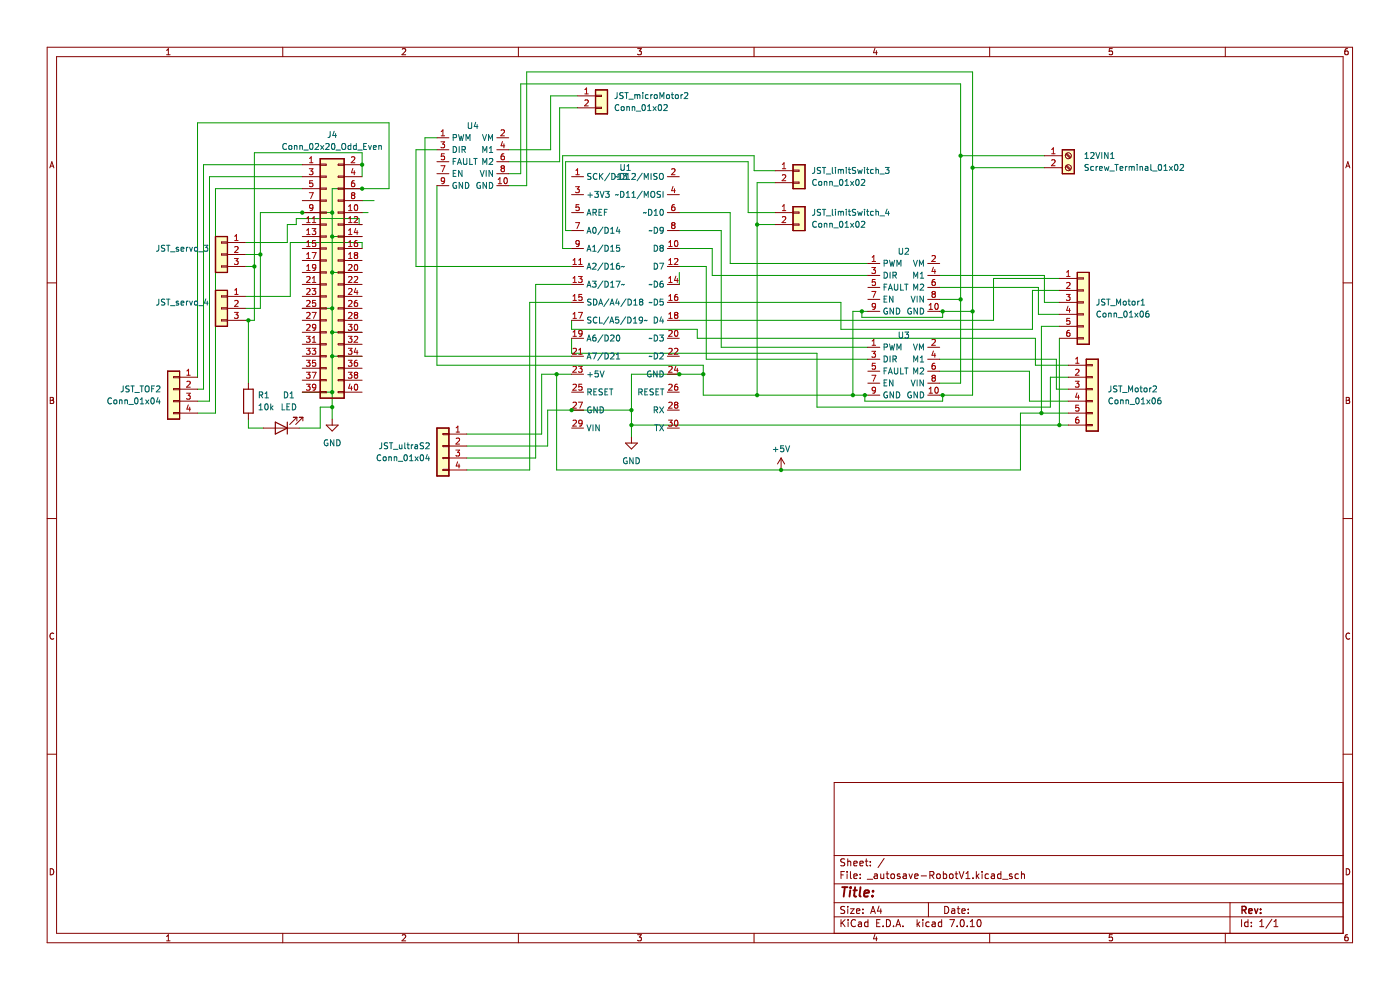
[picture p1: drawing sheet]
<svg xmlns="http://www.w3.org/2000/svg" width="297mm" height="210mm" viewBox="0 0 297 210" stroke-linecap="round" stroke-linejoin="round" font-family="sans-serif">
<g fill="none" stroke="#840000" stroke-width=".21">
<path d="M10 10h276.9v190h-276.9zM12 12h272.9v186h-272.9zM35.3 11.6h.8M35.3 10.7l.4-.4v1.3M60 10v2M85.3 10.4l.5-.1 .3 .4-.8 .9h.8M110 10v2M135.3 10.3h.8l-.5 .5 .4 .1v.6l-.2 .1-.5-.1M160 10v2M185.6 10.3l-.3 .9h.8M185.9 10.7v.9M210 10v2"/>
<path d="M236 10.3h-.6l-.1 .6h.6l.1 .6-.2 .1-.5-.1M259.9 10v2M285.9 10.3l-.4 .1-.2 .2v.8l.2 .2 .5-.1-.1-.6-.4-.1-.2 .3M10.6 35.6l.4-1.3 .4 1.3M10.7 35.2h.6M285.5 35.6l.4-1.3 .5 1.3M285.6 35.2h.6M10 60h2M284.9 60h2M10.7 84.3h.4l.2 .2-.2 .4 .2 .1 .1 .3-.2 .3h-.5zM10.7 84.9h.4M285.6 84.3h.4l.3 .2-.3 .4 .3 .1v.3l-.2 .3h-.5z"/>
<path d="M285.6 84.9h.4M10 110h2M284.9 110h2M11.4 134.4a.58 .58 0 0 0-.8 .5 .58 .58 0 0 0 .8 .6M286.3 134.4a.58 .58 0 0 0-.8 .5 .58 .58 0 0 0 .8 .6M10 160h2M284.9 160h2M284.9 166h-107.9v32M10.7 184.3a.66 .66 0 0 1 .7 .6 .66 .66 0 0 1-.7 .7zM35.3 198.6l.4-.3v1.3M35.3 199.6h.8M60 198v2"/>
<path d="M85.3 198.4l.5-.1 .3 .3-.8 1h.8M110 198v2M135.3 198.3h.8l-.5 .5 .4 .1v.5l-.2 .2-.5-.2M160 198v2M177 194.5h107.9M177 191.5h107.9M177 187.5h107.9M177 181.5h107.9M178.4 185.6h.5M178.4 195.1v1.5M178.6 195.7l.7 .9M179.1 184.9h-.7v1.5"/>
<path d="M179.2 192.3h-.6l-.2 .1v.4l.7 .3 .1 .4-.3 .3-.6-.1M179.2 182.2h-.6l-.2 .1v.4l.7 .3 .1 .4-.3 .3-.6-.1M179.3 195.1l-.9 .8M179.7 184.9v.1M179.7 185.4v1M179.8 182.2v1.5M179.8 192.3v.1M179.8 192.8v1M179.8 182.8l.3-.1h.3l.1 1M179.9 195.1v.1M179.9 195.6v1M180.4 192.8h.8l-.8 1h.8"/>
<path d="M180.4 184.9v1.3l.2 .2M181.1 185.9l.7-.2v-.3h-.5l-.2 .2 .1 .7h.6M181.1 183.2l.7-.2v-.3h-.5l-.2 .2 .1 .7h.6M181.5 195.2a.71 .71 0 0 0-1 .5 .71 .71 0 0 0 .7 .9l.3-.2M181.7 193.3l.7-.2-.1-.3h-.4l-.2 .2 .1 .7h.5M182.1 195.6h.6l.1 1M182.4 183.2l.7-.2v-.3h-.5l-.2 .2 .1 .7h.6M182.5 186.2v.2M182.5 185.4v.2M182.8 195.9l-.5 .1-.2 .2 .2 .4 .5-.1M183.1 193.6v.2M183.1 192.8v.2"/>
<path d="M183.6 182.7h.5M183.8 182.2v1.3l.3 .2M184 186.5h1.1M184.1 195.6h-.4l-.3 .3 .2 .6h.5M184.1 195.1v1.5M184.6 183.5v.2M184.6 182.7v.2M184.7 193.8l.5-1.5 .5 1.5M184.8 193.3h.8M185.5 185.4h.6v1M185.6 198.2l-.3 .9h.8M185.9 198.7v.9"/>
<path d="M186 195.8h.5M186.1 185.7l-.5 .1-.2 .2 .2 .4 .5-.1M186.5 192.2l-.4 1.1h1M186.7 195.1h-.7v1.5h.7M186.8 185.4l.1 .9 .4 .1 .2-.2M186.8 192.8v1M187.3 196.4v.2M187.5 185.4v1M187.6 182.1l-1.3 1.9M188 185.4h.6M188.1 195.1a.76 .76 0 0 1 .8 .7 .76 .76 0 0 1-.8 .8zM188.2 184.9v1.3l.4 .2"/>
<path d="M189.1 185.5l.2-.1 .4 .1 .1 .6-.2 .2-.3 .1-.2-.2zM189.6 196.4v.2M190.1 196.6l.5-1.5 .5 1.5M190.2 196.1h.7M190.9 185.4h-.3l-.3 .2 .1 .2 .5 .1v.4h-.6M191.6 196.4v.2M191.6 185.4h.6l.1 1M192.3 185.7l-.5 .1-.2 .2 .2 .4 .5-.1M192.8 185.4l.4 1 .4-1M194.1 185.9l.7-.2-.1-.3h-.4l-.2 .2v.7h.6M194.6 195.1v1.5M194.7 196l.4 .6"/>
<path d="M195.1 195.6l-.5 .5M195.4 185.8h1.2M195.8 195.1v.1M195.8 195.6v1M197 191.5v3M197.1 195.6h-.4l-.3 .3 .2 .6h.5M197.3 185.7l.7-.1 .1-.2v-.4l-.8-.1v1.5M197.6 185.7l.5 .7M197.8 195.6h.5l.1 1M198.4 195.9l-.5 .1-.2 .2 .2 .4 .5-.1M198.8 185.5l.2-.1 .4 .1 .1 .6-.2 .2-.3 .1-.2-.2zM199.8 195.6h-.5l-.2 .3 .1 .6h.6"/>
<path d="M199.8 195.1v1.5M200.1 185.4h.5l.2 .3-.1 .6h-.6M200.1 184.9v1.5M200.4 192.3a.76 .76 0 0 1 .9 .7 .76 .76 0 0 1-.9 .8zM201.5 185.5l.2-.1 .4 .1 .1 .6-.1 .2-.4 .1-.2-.2zM201.5 195.1h1l-.7 1.5M201.9 192.8h.6l.1 1M202.6 193.1l-.5 .1-.3 .2 .3 .4 .5-.1M202.6 185.4h.6M202.8 184.9v1.3l.4 .2M203.1 192.8h.5M203.1 196.4v.2"/>
<path d="M203.3 192.3v1.3l.3 .2M203.5 184.9l.5 1.5 .5-1.5M203.8 195.2l.3-.1a.8 .8 0 0 1 .5 .7 .8 .8 0 0 1-.5 .8l-.4-.6zM204.1 193.3l.7-.2-.1-.3h-.4l-.2 .2v.7h.6M204.9 186.4h.9M204.9 185.3l.4-.4v1.5M205.2 196.4v.2M205.4 193.6v.2M205.4 192.8v.2M205.8 196.6h.9M205.8 195.5l.5-.4v1.5M206.4 186.2v.2"/>
<path d="M207.1 184.9v1.5M207.3 185.8l.4 .6M207.4 195.2l.2-.1a.8 .8 0 0 1 .5 .7 .8 .8 0 0 1-.5 .8l-.3-.6zM207.7 185.4l-.6 .5M208.3 184.9v.1M208.3 185.4v1M209.7 185.4h-.4l-.3 .3 .1 .6h.6M210 198v2M210.3 185.4h.6l.1 1M211 185.7l-.5 .1-.2 .2 .2 .4 .5-.1M212.3 185.4h-.4l-.3 .3 .2 .6h.5M212.3 184.9v1.5"/>
<path d="M212.7 186.5h1.1M214.7 185.4h-.4l-.2 .2 .1 .2 .5 .1v.4h-.6M216 185.4h-.4l-.3 .3 .2 .6h.5M216.7 185.5l.2-.1h.4v1M216.7 184.9v1.5M236 198.3h-.6l-.1 .6 .6-.1 .1 .6-.2 .2-.5-.2M259.9 198v2M260.9 191.5v6.5M263.4 195.1v1.5M264.8 195.6h-.5l-.3 .3 .2 .6h.6M264.8 195.1v1.5M265.5 196.4v.2"/>
<path d="M265.5 195.6v.2M267.3 196.6h.8M267.3 195.5l.4-.4v1.5M269.8 195l-1.3 1.9M270.3 196.6h.8M270.3 195.5l.4-.4v1.5M285.6 184.3a.66 .66 0 0 1 .7 .6 .66 .66 0 0 1-.7 .7zM285.9 198.3h-.4l-.2 .3v.7l.2 .3 .5-.2-.1-.6h-.4l-.2 .2"/>
</g>
<path d="M263.5 193h.7l.2-.2-.1-.4-.8-.1v1.5M263.9 193l.5 .8M264.9 193.3l.7-.2v-.3h-.5l-.2 .2 .1 .7h.6M266.1 192.8l.4 1 .3-1M267.4 193.6v.2M267.4 192.8v.2" fill="none" stroke="#840000" stroke-width=".3"/>
<path d="M178.7 188.2h1.1M179.2 188.2l-.2 2M180.4 188.9l-.2 1.3M180.5 188.2l-.1 .2M181 188.9h.8M181.4 188.2l-.2 1.7 .1 .2 .3 .1M182.6 188.2l-.3 1.7 .3 .3M183.3 189.5l1-.2v-.4h-.8l-.2 1 .2 .3 .6-.1M185.1 190v.2M185.2 188.9v.2" fill="none" stroke="#840000" stroke-width=".4"/>
<path d="M92.7 90.8h2.5v10.2h-2.5z" fill-rule="evenodd" fill="#ffffc2"/>
<path d="M92.7 90.8h2.5v10.2h-2.5z" fill="none" stroke="#840000" stroke-width=".25"/>
<path d="M228.5 57.8h2.6v15.2h-2.6z" fill-rule="evenodd" fill="#ffffc2"/>
<path d="M228.5 57.8h2.6v15.2h-2.6z" fill="none" stroke="#840000" stroke-width=".25"/>
<path d="M230.5 76.2h2.5v15.2h-2.5z" fill-rule="evenodd" fill="#ffffc2"/>
<path d="M230.5 76.2h2.5v15.2h-2.5z" fill="none" stroke="#840000" stroke-width=".25"/>
<path d="M225.4 31.8h2.5v5h-2.5z" fill-rule="evenodd" fill="#ffffc2"/>
<path d="M225.4 31.8h2.5v5h-2.5z" fill="none" stroke="#840000" stroke-width=".25"/>
<path d="M168.2 43.8h2.6v5.1h-2.6z" fill-rule="evenodd" fill="#ffffc2"/>
<path d="M168.2 43.8h2.6v5.1h-2.6z" fill="none" stroke="#840000" stroke-width=".25"/>
<path d="M126.3 19.1h2.6v5h-2.6z" fill-rule="evenodd" fill="#ffffc2"/>
<path d="M126.3 19.1h2.6v5h-2.6z" fill="none" stroke="#840000" stroke-width=".25"/>
<path d="M168.2 34.9h2.6v5.1h-2.6z" fill-rule="evenodd" fill="#ffffc2"/>
<path d="M168.2 34.9h2.6v5.1h-2.6z" fill="none" stroke="#840000" stroke-width=".25"/>
<path d="M45.7 50.2h2.6v7.6h-2.6z" fill-rule="evenodd" fill="#ffffc2"/>
<path d="M45.7 50.2h2.6v7.6h-2.6z" fill="none" stroke="#840000" stroke-width=".25"/>
<path d="M35.6 78.7h2.5v10.2h-2.5z" fill-rule="evenodd" fill="#ffffc2"/>
<path d="M35.6 78.7h2.5v10.2h-2.5z" fill="none" stroke="#840000" stroke-width=".25"/>
<path d="M45.7 61.6h2.6v7.6h-2.6z" fill-rule="evenodd" fill="#ffffc2"/>
<path d="M45.7 61.6h2.6v7.6h-2.6z" fill="none" stroke="#840000" stroke-width=".25"/>
<path d="M67.9 33.7h5.1v50.8h-5.1z" fill-rule="evenodd" fill="#ffffc2"/>
<g fill="none" stroke="#840000" stroke-width=".25">
<path d="M126.3 19.1h2.6v5h-2.6zM67.9 33.7h5.1v50.8h-5.1zM168.2 34.9h2.6v5.1h-2.6zM225.4 31.8h2.5v5h-2.5zM45.7 50.2h2.6v7.6h-2.6zM168.2 43.8h2.6v5.1h-2.6zM228.5 57.8h2.6v15.2h-2.6zM35.6 78.7h2.5v10.2h-2.5zM45.7 61.6h2.6v7.6h-2.6zM230.5 76.2h2.5v15.2h-2.5zM51.7 82.6h2v5h-2zM58.4 89.5l2.5 1.3-2.5 1.3z"/>
<path d="M60.9 89.5v2.6M92.7 90.8h2.5v10.2h-2.5z"/>
</g>
<g fill="none" stroke="#009600" stroke-width=".21">
<path d="M64.1 37.5h-19.7v47.6h-2.5M64.1 34.9h-20.9v47.7h-1.3M76.8 37.5v-5.1h-22.8v35.6h-1.9M92.7 31.8h-4.5v24.7h33.1M92.7 29.2h-2.5v46.4h31.1M92.7 39.4v38.1h56.5v6.3h34.9M107.9 36.8h2.6v-19h93.3v63.5h-4.5M107.9 39.4h3.8v-24.1h94.6v68.5h-7M122.5 20.3h-5.7v11.5h-8.9M122.5 22.9h-3.8v11.4h-10.8M164.4 36.2h-4.4v-3.2h-40.6v19.7h1.9M164.4 38.7h-3.8v45.1"/>
<path d="M203.8 33h17.8M206.3 35.6h15.3M52.1 56.5h1.9M52.1 54h3.1M64.1 40h-18.4v47.6h-3.8M70.5 45.1h-15.3v20.3h-3.1M70.5 57.8h6.3M70.5 50.2h6.3M76.8 52.7v-1.3h-15.2v11.5h-9.5M76.8 45.1h1.3M76.8 47.6h-.6v-1.2h-13.3v1.2h-2v3.8h-8.8M76.8 42.6h2.6"/>
<path d="M144.1 56.5h5.7v19.7h34.3M144.1 52.7h7v5.7h33M144.1 48.9h8.9v24.8h31.1M144.1 45.1h10.8v10.8h29.2M144.1 57.8v2.5M160.6 47.6h3.8M164.4 45.1h-5.7v-10.8h-38.7v14.6h1.3M199.3 58.4h22.3v5.7h3.1M224.7 59.1h-13.9v8.9h-66.7M52.7 68v13.3M64.1 65.4h6.4M70.5 70.5h6.3"/>
<path d="M70.5 75.6h6.3M118.1 79.4v20.3h98.4v-12.1h10.1M121.3 60.3h-7.7v36.9h-14.6M121.3 79.4h-6.4v12.7h-15.9M121.3 64.1h-8.9v35.6h-13.4M121.3 68v1.9h26.6v1.9h71.8v5.7h6.9M121.3 71.8v3.1h52v11.5h49.5v-6.4h3.8M149.2 79.4h-15.2v13.3M182.8 66v1.3h17.2v-1.3M184.1 66h-3.2v17.8M199.3 61h21v5.7h4.4M199.3 63.5h4.5"/>
<path d="M199.3 66h7M199.3 76.2h24.8v6.4h2.5M199.3 78.7h19.1v6.4h8.2M224.7 61.6h-5.7v8.3h-40.6v-5.8h-34.3M224.7 69.2h-3.8v18.4M224.7 71.8v18.4M41.9 80v-53.9h40.6v13.9h-12v48.9M52.7 88.9v1.9h3.2M64.1 83.2h6.4M70.5 86.4h-2.6v4.4h-4.4M134 87h-17.8v7.6h-17.2M134 90.2h92.6"/>
<path d="M183.5 83.8v1.3h16.5v-1.3"/>
</g>
<g fill="none" stroke="#840000" stroke-width=".21">
<path d="M64.1 37.5h3.8M64.1 34.9h3.8M67.9 34.8h1.3v.3h-1.3zM67.9 37.4h1.3v.2h-1.3zM67.9 39.9h1.3v.2h-1.3zM71.7 39.9h1.3v.2h-1.3zM71.7 37.4h1.3v.2h-1.3zM71.7 34.8h1.3v.3h-1.3zM73 37.5h3.8M73 34.9h3.8M92.7 29.2h2.5M92.7 39.4h2.5"/>
<path d="M92.7 31.8h2.5M92.7 34.3h2.5M92.7 36.8h2.5M105.4 29.2h2.5M105.4 39.4h2.5M105.4 31.8h2.5M105.4 34.3h2.5M105.4 36.8h2.5M121.3 37.5h2.5M122.5 20.3h3.8M122.5 22.9h3.8M126.3 20.2h1.3v.3h-1.3z"/>
<path d="M126.3 22.8h1.3v.2h-1.3zM141.6 37.5h2.5M164.4 36.2h3.8M164.4 38.7h3.8M168.2 36.1h1.3v.2h-1.3zM168.2 38.6h1.3v.3h-1.3zM221.6 33h3.8M221.6 35.6h3.8M226.1 35.2l.9 .9M226.1 32.7l.9 .8M226.3 35.1l.8 .8M226.3 32.5l.8 .9"/>
<path d="M47 51.3h1.3v.3h-1.3zM47 53.9h1.3v.2h-1.3zM47 56.4h1.3v.3h-1.3zM48.3 56.5h3.8M48.3 51.4h3.8M48.3 54h3.8M64.1 52.7h3.8M64.1 45.1h3.8M64.1 47.6h3.8M64.1 50.2h3.8M64.1 55.3h3.8M64.1 57.8h3.8"/>
<path d="M64.1 40h3.8M64.1 42.6h3.8M67.9 47.5h1.3v.3h-1.3zM67.9 45h1.3v.2h-1.3zM67.9 42.4h1.3v.3h-1.3zM67.9 50h1.3v.3h-1.3zM67.9 52.6h1.3v.2h-1.3zM67.9 55.1h1.3v.3h-1.3zM67.9 57.7h1.3v.2h-1.3zM71.7 47.5h1.3v.3h-1.3zM71.7 45h1.3v.2h-1.3zM71.7 57.7h1.3v.2h-1.3z"/>
<path d="M71.7 55.1h1.3v.3h-1.3zM71.7 52.6h1.3v.2h-1.3zM71.7 50h1.3v.3h-1.3zM71.7 42.4h1.3v.3h-1.3zM73 52.7h3.8M73 45.1h3.8M73 47.6h3.8M73 50.2h3.8M73 55.3h3.8M73 57.8h3.8M73 40h3.8M73 42.6h3.8"/>
<path d="M121.3 52.7h2.5M121.3 56.5h2.5M121.3 41.3h2.5M121.3 45.1h2.5M121.3 48.9h2.5M141.6 52.7h2.5M141.6 56.5h2.5M141.6 41.3h2.5M141.6 45.1h2.5M141.6 48.9h2.5M164.4 45.1h3.8M164.4 47.6h3.8"/>
<path d="M168.2 45h1.3v.2h-1.3zM168.2 47.5h1.3v.3h-1.3zM184.1 55.9h2.5M184.1 58.4h2.5M196.8 55.9h2.5M196.8 58.4h2.5M224.7 59.1h3.8M228.5 58.9h1.3v.3h-1.3zM36.8 79.9h1.3v.2h-1.3zM47 62.7h1.3v.3h-1.3zM47 65.3h1.3v.2h-1.3zM47 67.8h1.3v.3h-1.3z"/>
<path d="M48.3 68h3.8M48.3 62.9h3.8M48.3 65.4h3.8M64.1 60.3h3.8M64.1 68h3.8M64.1 75.6h3.8M64.1 62.9h3.8M64.1 65.4h3.8M64.1 70.5h3.8M64.1 73h3.8M64.1 78.1h3.8M67.9 67.8h1.3v.3h-1.3z"/>
<path d="M67.9 65.3h1.3v.2h-1.3zM67.9 62.7h1.3v.3h-1.3zM67.9 60.2h1.3v.3h-1.3zM67.9 70.4h1.3v.2h-1.3zM67.9 72.9h1.3v.3h-1.3zM67.9 75.4h1.3v.3h-1.3zM67.9 78h1.3v.2h-1.3zM71.7 67.8h1.3v.3h-1.3zM71.7 65.3h1.3v.2h-1.3zM71.7 62.7h1.3v.3h-1.3zM71.7 78h1.3v.2h-1.3zM71.7 75.4h1.3v.3h-1.3z"/>
<path d="M71.7 72.9h1.3v.3h-1.3zM71.7 70.4h1.3v.2h-1.3zM71.7 60.2h1.3v.3h-1.3zM73 60.3h3.8M73 68h3.8M73 75.6h3.8M73 62.9h3.8M73 65.4h3.8M73 70.5h3.8M73 73h3.8M73 78.1h3.8M121.3 60.3h2.5"/>
<path d="M121.3 64.1h2.5M121.3 68h2.5M121.3 71.8h2.5M121.3 75.6h2.5M121.3 79.4h2.5M141.6 60.3h2.5M141.6 64.1h2.5M141.6 68h2.5M141.6 71.8h2.5M141.6 75.6h2.5M141.6 79.4h2.5M184.1 73.7h2.5"/>
<path d="M184.1 76.2h2.5M184.1 78.7h2.5M184.1 66h2.5M184.1 61h2.5M184.1 63.5h2.5M196.8 73.7h2.5M196.8 76.2h2.5M196.8 78.7h2.5M196.8 66h2.5M196.8 61h2.5M196.8 63.5h2.5M224.7 64.1h3.8"/>
<path d="M224.7 71.8h3.8M224.7 61.6h3.8M224.7 66.7h3.8M224.7 69.2h3.8M226.6 77.5h3.9M228.5 61.5h1.3v.2h-1.3zM228.5 64h1.3v.3h-1.3zM228.5 66.6h1.3v.2h-1.3zM228.5 69.1h1.3v.2h-1.3zM228.5 71.6h1.3v.3h-1.3zM230.5 77.3h1.2v.3h-1.2zM230.5 79.9h1.2v.2h-1.2z"/>
<path d="M36.8 87.5h1.3v.3h-1.3zM36.8 85h1.3v.2h-1.3zM36.8 82.4h1.3v.3h-1.3zM38.1 80h3.8M38.1 82.6h3.8M38.1 85.1h3.8M38.1 87.6h3.8M52.7 81.3v1.3M52.7 87.6v1.3M55.9 90.8h7.6M62.2 88.5h.8M63 88.5l-1.5 1.5"/>
<path d="M63 88.5v.8M63.5 88.5h.8M64.1 83.2h3.8M64.1 80.6h3.8M64.3 88.5l-1.6 1.5M64.3 88.5v.8M67.9 80.5h1.3v.3h-1.3zM67.9 83.1h1.3v.2h-1.3zM69.2 90.2h2.5l-1.2 1.2zM70.5 88.9v1.3M71.7 83.1h1.3v.2h-1.3zM71.7 80.5h1.3v.3h-1.3z"/>
<path d="M73 83.2h3.8M73 80.6h3.8M94 91.9h1.2v.3h-1.2zM94 94.5h1.2v.2h-1.2zM94 97h1.2v.3h-1.2zM94 99.6h1.2v.2h-1.2zM95.2 92.1h3.8M95.2 94.6h3.8M95.2 97.2h3.8M95.2 99.7h3.8M121.3 83.2h2.5M121.3 87h2.5"/>
<path d="M121.3 90.8h2.5M132.7 94h2.5l-1.2 1.2zM134 92.7v1.3M141.6 83.2h2.5M141.6 87h2.5M141.6 90.8h2.5M165.7 97.2l-.8 1.2M165.7 97.2v2.5M165.7 97.2l.8 1.2M184.1 83.8h2.5M184.1 81.3h2.5M196.8 83.8h2.5"/>
<path d="M196.8 81.3h2.5M226.6 80h3.9M226.6 82.6h3.9M226.6 85.1h3.9M226.6 87.6h3.9M226.6 90.2h3.9M230.5 82.4h1.2v.3h-1.2zM230.5 85h1.2v.2h-1.2zM230.5 87.5h1.2v.3h-1.2zM230.5 90h1.2v.3h-1.2z"/>
<circle cx="226.6" cy="33" r=".63"/>
<circle cx="226.6" cy="35.6" r=".63"/>
</g>
<g fill="none" stroke="#a90000" stroke-width=".21">
<path d="M124.1 19.9h.7M124.1 19l.3-.3v1.2M65.6 35.8h.8l-.4 .5 .3 .1v.5l-.2 .2-.5-.2M65.7 34.5h.7M65.7 33.6l.3-.3v1.2M66.3 38.3h-.6v.6h.6v.6l-.2 .1-.4-.1M74.6 33.4l.4-.1 .3 .3-.8 .9h.8M74.9 35.7l-.3 .9h.7M75.2 38.3l-.4 .1-.2 .2v.8l.2 .2 .4-.1v-.6l-.4-.1-.2 .3M75.2 36.2v.9M93.5 30.1h.8l-.4 .5 .4 .1v.5l-.2 .1-.6-.1M93.5 35.2h.9l-.6 1.2"/>
<path d="M93.6 28.8h.7M93.6 27.9l.4-.4v1.3M94.3 32.6h-.6l-.1 .6h.6l.1 .6-.2 .1-.5-.1M94.3 38.2l-.2 .3-.4-.1v-.6l.4-.1 .2 .2v.8l-.2 .2-.4 .1M105.7 39h.7M105.7 38.1l.4-.4v1.3M106.3 27.7l.5-.2 .2 .4-.8 .9h.8M106.5 35.7l-.2-.2 .2-.3h.3l.2 .2-.2 .3M106.5 35.7l-.2 .2 .1 .4 .1 .1h.4l.1-.2v-.3l-.2-.2M106.5 35.7h.3M106.6 30l-.3 .9h.8M106.9 30.5v.8"/>
<path d="M106.9 32.6l-.4 .1-.1 .2-.1 .7 .2 .3 .5-.1-.1-.6-.4-.1-.2 .2M107.1 37.8l.1-.1a.68 .68 0 0 1 .4 .6 .68 .68 0 0 1-.4 .7 .84 .84 0 0 1-.1-1.2zM122.1 39.6h.8l-.4 .5 .3 .1v.5l-.2 .2-.5-.2M122.2 37.1h.7M122.2 36.2l.3-.4v1.3M124.1 21.3l.5-.1 .2 .4-.8 .9h.8M142.5 35.9l.5-.1 .2 .4-.8 .9h.8M142.8 39.5l-.3 .9h.8M166 37.2l.5-.1 .2 .3-.8 .9h.8M166 34.9l.3-.4v1.3M166 35.8h.7M223.1 32.6h.7"/>
<path d="M223.1 34l.5-.1 .2 .3-.8 1h.8M223.1 31.7l.4-.4v1.3M49.7 54.8h.8l-.4 .5 .4 .1v.6l-.2 .1-.6-.1M49.8 52.4l.5-.1 .2 .4-.8 .9h.8M49.8 51h.7M49.8 50.1l.4-.3v1.2M65.1 56.5l.3-.4v1.3M65.1 52.3h.7M65.1 54.8h.7M65.1 58.8l.4-.2 .3 .4-.8 .9h.8M65.1 47.2h.7M65.1 46.3l.3-.4v1.3"/>
<path d="M65.1 48.9l.3-.4v1.3M65.1 51.4l.3-.4v1.3M65.1 53.9l.3-.3v1.2M65.1 49.8h.7M65.1 57.4h.7M65.6 40.9h.9l-.6 1.2M66.2 48.5h.8l-.4 .5 .3 .1v.5l-.1 .2-.6-.2M66.2 53.6h.9l-.6 1.2M66.3 59.9h.7M66.3 47.2h.7M66.3 46.3l.3-.4v1.3M66.3 59l.3-.4v1.3"/>
<path d="M66.4 44l-.3 .2-.3-.1-.1-.6 .4-.1 .3 .3-.1 .7-.2 .2-.3 .1M66.9 51h-.6v.6h.6v.6l-.1 .1-.5-.1M67 56.7l-.2 .2-.4-.1-.1-.6 .5-.1 .2 .2-.1 .8-.1 .2-.4 .1M73.9 52.3h.8M73.9 56.2l.5-.1 .3 .4-.8 .9h.8M73.9 54.8h.8M73.9 58.8l.5-.2 .3 .4-.8 .9h.8M73.9 44.7h.8M73.9 47.2h.8M73.9 43.8l.4-.4v1.3M73.9 46.3l.4-.4v1.3M73.9 48.9l.4-.4v1.3"/>
<path d="M73.9 51.4l.4-.4v1.3M73.9 53.9l.4-.3v1.2M73.9 49.8h.8M74.8 41.4l-.2-.2 .2-.3h.2l.3 .2-.3 .3M74.8 41.4l-.2 .3v.3l.2 .1h.4l.1-.2v-.2l-.3-.3M74.8 41.4h.2M75.2 58.8l.4-.2 .3 .4-.8 .9h.8M75.2 46.1l.4-.2 .3 .4-.8 .9h.8M75.3 43.5l.2-.1a.68 .68 0 0 1 .4 .6 .68 .68 0 0 1-.4 .7l-.3-.5zM75.3 56.2l.2-.1a.68 .68 0 0 1 .4 .6 .68 .68 0 0 1-.4 .7 .84 .84 0 0 1-.2-1.2zM75.4 54.1l-.2 .3v.3l.2 .1h.4l.1-.2v-.2l-.3-.3M75.4 54.1l-.2-.2 .2-.3h.2l.3 .2-.3 .3"/>
<path d="M75.4 54.1h.2M75.5 48.4l-.3 .9h.7M75.8 51l-.4 .1-.2 .2v.8l.2 .2 .4-.1v-.6l-.4-.1-.2 .3M75.8 48.9v.9M121.6 56.1h.7M121.6 55.2l.3-.4v1.3M121.6 59l.3-.4v1.3M121.6 59.9h.7M122.1 47.2h.9l-.6 1.3M122.7 58.6h.8l-.4 .5 .3 .2v.5l-.1 .1-.6-.1M122.8 56.1h.7M122.8 55.2l.3-.4v1.3"/>
<path d="M122.8 43.4h-.6v.6h.6v.6l-.2 .1-.4-.1M122.9 51.6l-.3 .2h-.3l-.1-.7 .4-.1 .3 .3-.1 .7-.2 .2-.3 .1M141.9 52.3h.7M141.9 51.4l.3-.4v1.3M141.9 55.2l.3-.4v1.3M141.9 59l.3-.4v1.3M141.9 56.1h.7M141.9 59.9h.7M142.7 47.8l-.2-.3 .2-.3h.3l.2 .3-.2 .3M142.7 47.8l-.2 .2v.4l.2 .1 .4-.1 .1-.2v-.2l-.2-.2M142.7 47.8h.3M143.1 55l.5-.2 .2 .4-.8 .9h.8"/>
<path d="M143.1 40v.9M143.1 43.4l-.4 .1-.2 .2v.7l.2 .3 .4-.1v-.6l-.4-.1-.2 .2M143.2 51.1l.2-.1a.68 .68 0 0 1 .4 .7 .68 .68 0 0 1-.4 .6l-.3-.5zM143.4 58.6l-.3 .9h.8M143.7 59.1v.8M166 46.1l.5-.2 .2 .4-.8 .9h.8M166 44.7h.7M166 43.8l.3-.4v1.3M185 56.7h.7l-.4 .5 .4 .1v.6l-.2 .1-.5-.1M185 54.6l.4-.4v1.3M185 55.5h.7M185.7 59.3h-.6l-.1 .6 .6-.1 .1 .6-.2 .2-.5-.2"/>
<path d="M197.7 54.3l.5-.1 .2 .4-.7 .9h.7M198 56.7l-.3 .9h.8M198.3 59.3h-.3l-.2 .3-.1 .7 .3 .3 .4-.2-.1-.6h-.3l-.3 .2M198.3 57.2v.8M226.3 58.6h.7M226.3 57.7l.3-.3v1.2M39.6 79.6h.8M39.6 78.7l.4-.4v1.3M49.7 66.3h.8l-.4 .4 .4 .2v.5l-.2 .1-.6-.1M49.8 63.8l.5-.1 .2 .4-.8 .9h.8M49.8 62.5h.7M49.8 61.5l.4-.3v1.3"/>
<path d="M65 76.4h.8l-.4 .5 .3 .1v.6l-.2 .1-.5-.1M65 71.3h.8l-.4 .5 .3 .1v.6l-.2 .1-.5-.1M65 73.9h.8l-.4 .5 .3 .1v.5l-.2 .2-.5-.2M65 79h.8l-.4 .4 .3 .2v.5l-.2 .1-.5-.1M65.1 68.9l.4-.1 .3 .4-.8 .9h.8M65.1 66.4l.4-.1 .3 .3-.8 .9h.8M65.1 63.8l.4-.1 .3 .4-.8 .9h.8M65.1 61.3l.4-.1 .3 .3-.8 1h.8M66.2 61.2h.8l-.4 .5 .3 .1v.5l-.1 .2-.6-.2M66.2 66.3h.9l-.6 1.2M66.2 73.9h.8l-.4 .5 .3 .1v.5l-.1 .2-.6-.2M66.2 79h.9l-.6 1.2"/>
<path d="M66.3 71.7l.3-.4v1.3M66.3 72.6h.7M66.9 76.4h-.6v.6h.6v.6l-.1 .1-.5-.1M66.9 63.7h-.6v.6h.6v.6l-.1 .1-.5-.1M67 69.3l-.2 .3-.4-.1-.1-.6 .5-.1 .2 .2-.1 .8-.1 .2-.4 .1M73.9 76.4h.8l-.4 .5 .3 .1v.6l-.2 .1-.5-.1M73.9 71.3h.8l-.4 .5 .3 .1v.6l-.2 .1-.5-.1M73.9 68.8h.8l-.4 .5 .3 .1v.6l-.2 .1-.5-.1M73.9 73.9h.8l-.4 .5 .3 .1v.5l-.2 .2-.5-.2M73.9 79h.8l-.4 .4 .3 .2v.5l-.2 .1-.5-.1M73.9 63.8l.5-.1 .3 .4-.8 .9h.8M73.9 61.3l.5-.1 .3 .3-.8 1h.8"/>
<path d="M73.9 66.4l.5-.1 .3 .3-.8 .9h.8M75.2 71.5l.4-.2 .3 .4-.8 .9h.8M75.3 68.9l.2-.1a.68 .68 0 0 1 .4 .6 .68 .68 0 0 1-.4 .7 .84 .84 0 0 1-.2-1.2zM75.4 66.8l-.2 .2v.4l.2 .1h.4l.1-.2v-.3l-.3-.2M75.4 79.5l-.2-.2 .2-.3h.2l.3 .2-.3 .3M75.4 66.8l-.2-.2 .2-.3h.2l.3 .2-.3 .3M75.4 66.8h.2M75.4 79.5l-.2 .2v.4l.2 .1h.4l.1-.2v-.3l-.3-.2M75.4 79.5h.2M75.5 61.1l-.3 .9h.7M75.5 73.8l-.3 .9h.7M75.8 63.7l-.4 .1-.2 .2v.8l.2 .2 .4-.1v-.6l-.4-.1-.2 .2"/>
<path d="M75.8 76.4l-.4 .1-.2 .2v.7l.2 .3 .4-.1v-.6l-.4-.1-.2 .2M75.8 61.6v.9M75.8 74.3v.9M121.6 62.8l.3-.3v1.2M121.6 66.6l.3-.3v1.2M121.6 70.4l.3-.3v1.2M121.6 63.7h.7M121.6 67.5h.7M121.6 71.3h.7M121.6 74l.4-.1 .3 .3-.8 1h.8M121.6 77.8l.4-.1 .3 .4-.8 .9h.8M122.7 77.7h.8l-.4 .5 .3 .1v.5l-.1 .2-.6-.2"/>
<path d="M122.7 66.3h.9l-.6 1.2M122.8 74.2l.3-.3v1.3M122.8 75.2h.7M123.4 62.5h-.6v.6l.6-.1v.6l-.1 .1-.5-.1M123.5 70.6l-.2 .3-.4-.1-.1-.6 .5-.1 .2 .2-.1 .7-.1 .3h-.4M141.9 62.8l.3-.3v1.2M141.9 66.6l.3-.3v1.2M141.9 63.7h.7M141.9 67.5h.7M141.9 70.2l.5-.1 .2 .3-.8 .9h.8M141.9 74l.5-.1 .2 .3-.8 1h.8M141.9 77.8l.5-.1 .2 .4-.8 .9h.8"/>
<path d="M143.1 74l.5-.1 .2 .3-.8 1h.8M143.2 70.2l.2-.1a.68 .68 0 0 1 .4 .6 .68 .68 0 0 1-.4 .6l-.3-.4zM143.3 66.8l-.2-.2 .2-.3h.3l.2 .2-.2 .3M143.3 66.8l-.2 .2v.4l.2 .1h.4l.1-.2v-.3l-.2-.2M143.3 66.8h.3M143.4 77.6l-.3 .9h.8M143.7 62.5h-.4l-.2 .3v.7l.2 .2 .4-.1v-.6l-.4-.1-.2 .3M143.7 78.1v.9M185 79.6h.8l-.5 1.3M185 74.5h.7l-.4 .5 .4 .1v.6l-.2 .1-.5-.1M185 61.8h.8l-.5 1.3M185 73.2h.7"/>
<path d="M185 72.3l.4-.3v1.2M185.7 77.1h-.6l-.1 .6 .6-.1 .1 .6-.2 .1-.5-.1M185.7 64.9l-.2 .2h-.4v-.6l.4-.1 .2 .2v.7l-.2 .3h-.4M197.1 64.7l.4-.3v1.2M197.1 65.6h.7M197.7 72.1l.5-.1 .2 .3-.7 .9h.7M198 62.4l-.3-.3 .3-.3h.2l.2 .3-.2 .3M198 62.4l-.3 .2 .1 .4 .2 .1 .3-.1 .1-.2v-.2l-.2-.2M198 62.4h.2M198 74.5l-.3 .9h.8M198.3 77.1h-.3l-.2 .3-.1 .7 .3 .2 .4-.1-.1-.6-.3-.1-.3 .3M198.3 74.9v.9"/>
<path d="M198.4 64.5l.2-.1a.68 .68 0 0 1 .5 .6 .68 .68 0 0 1-.5 .6l-.3-.5zM226.2 62.5h.8l-.4 .4 .3 .2v.5l-.1 .1-.6-.1M226.3 60l.5-.1 .2 .4-.8 .9h.8M226.6 64.9l-.3 .9h.8M226.9 70.1h-.4l-.2 .3v.7l.2 .2 .4-.1v-.6h-.4l-.2 .2M226.9 65.4v.9M226.9 67.5h-.6v.6h.6v.6l-.1 .1-.5-.1M228.2 77.1h.7M228.2 76.1l.3-.3v1.3M228.2 78.4l.5-.1 .2 .4-.8 .9h.8M39.6 83.4h.8l-.5 .5 .4 .1v.6l-.2 .1-.5-.1M39.6 81l.5-.1 .3 .3-.8 .9h.8"/>
<path d="M39.9 85.9l-.3 .9h.8M40.2 86.4v.8M65 81.5h.8l-.4 .5 .3 .1v.5l-.2 .2-.5-.2M67 82l-.2 .3-.4-.1-.1-.6 .5-.1 .2 .2-.1 .8-.1 .2-.4 .1M74.3 81.4l-.4 .9h.8M74.6 81.9v.9M75.3 81.6l.2-.1a.68 .68 0 0 1 .4 .6 .68 .68 0 0 1-.4 .7l-.3-.5zM96.7 95.5h.8l-.4 .4 .3 .2v.5l-.1 .1-.6-.1M96.8 91.7h.7M96.8 90.8l.3-.4v1.3M96.8 93l.5-.1 .2 .4-.8 .9h.8M97.1 97.9l-.3 1h.8"/>
<path d="M97.4 98.4v.9M121.6 89.2l.4-.1 .3 .4-.8 .9h.8M121.6 81.6l.4-.1 .3 .4-.8 .9h.8M121.6 85.4l.4-.1 .3 .4-.8 .9h.8M122.7 85.3h.9l-.6 1.3M123.4 81.5h-.6v.6l.6-.1v.6l-.1 .2-.5-.2M123.5 89.7l-.2 .2-.4-.1-.1-.6 .5-.1 .2 .3-.1 .7-.1 .2-.4 .1M141.8 89.1h.8l-.4 .5 .3 .1v.6l-.1 .1-.6-.1M141.9 81.6l.5-.1 .2 .4-.8 .9h.8M141.9 85.4l.5-.1 .2 .4-.8 .9h.8M143.2 89.2l.2-.1a.68 .68 0 0 1 .4 .7 .68 .68 0 0 1-.4 .6l-.3-.5zM143.3 85.9l-.2-.3 .2-.3h.3l.2 .3-.2 .3"/>
<path d="M143.3 85.9l-.2 .2v.4l.2 .1 .4-.1 .1-.2v-.2l-.2-.2M143.3 85.9h.3M143.7 81.5l-.4 .1-.2 .2v.7l.2 .3 .4-.2v-.6h-.4l-.2 .2M185.7 82.7l-.2 .2h-.4v-.6l.4-.2 .2 .3v.7l-.2 .2-.4 .1M197.1 83.4h.7M197.1 82.5l.4-.4v1.3M198 80.1l-.3-.2 .3-.3h.2l.2 .2-.2 .3M198 80.1l-.3 .3 .1 .3 .2 .2 .3-.1 .1-.2v-.2l-.2-.3M198 80.1h.2M198.4 82.3l.2-.2a.68 .68 0 0 1 .5 .7 .68 .68 0 0 1-.5 .6l-.3-.5zM228.1 80.9h.8l-.4 .4 .3 .2v.5l-.1 .1-.6-.1M228.5 83.3l-.3 1h.8"/>
<path d="M228.8 88.5h-.4l-.2 .3v.7l.2 .3 .4-.2v-.6h-.4l-.2 .2M228.8 83.8v.9M228.8 85.9h-.6v.6h.6v.6l-.1 .1-.5-.1"/>
</g>
<g fill="none" stroke="#006464" stroke-width=".21">
<path d="M130.9 19.6v1.1l-.5 .2M132.2 19.7l-.7 .1v.3l.6 .3 .1 .3-.2 .2h-.5M132.6 19.6h.7M132.9 19.6v1.3M136.4 19.6v.2M142.6 19.6v1.1l.3 .2M145.2 19.8l.5-.2 .2 .4-.8 .9h.8M60.8 30.6a.56 .56 0 0 0-.8 .5 .56 .56 0 0 0 .8 .5M61.3 31l.2-.1 .4 .1-.1 .6h-.5zM62.5 31l.4-.1 .1 .8M62.5 30.9v.8M63.6 31l.5-.1 .1 .8"/>
<path d="M63.6 30.9v.8M64.5 31.8h.9M65.8 30.6l.2-.2a.68 .68 0 0 1 .4 .7 .68 .68 0 0 1-.4 .6l-.3-.5zM66.9 30.6l.5-.2 .2 .4-.8 .9h.8M68 30.9l.7 .8M68.7 30.9l-.7 .8M69.1 30.6l.5-.2 .2 .4-.7 .9h.7M70 27.9v1.1l-.4 .2M70.4 30.6l.2-.2a.68 .68 0 0 1 .5 .7 .68 .68 0 0 1-.5 .6l-.3-.5zM70.9 27.8l-.3 .9h.8M71.2 28.3v.9M71.3 31.8h1"/>
<path d="M72.7 30.5l.1-.1a.43 .43 0 0 1 .5 .5v.4a.42 .42 0 0 1-.4 .4 .42 .42 0 0 1-.4-.4zM74.4 30.9h-.3l-.3 .2 .1 .5h.5M74.4 30.4v1.3M75.6 30.9h-.4l-.2 .2 .1 .5h.5M75.6 30.4v1.3M75.9 31.8h1M77.2 31h.4M77.8 30.4h-.6v1.3h.6M78.2 30.9l.3 .8 .3-.8M79.2 31.3l.6-.1v-.3h-.4l-.2 .1 .1 .6h.5M80.4 31l.4-.1 .1 .8M80.4 30.9v.8"/>
<path d="M96.1 29.2l.6-.1 .1-.4-.7-.2v1.3M96.1 31.1a.64 .64 0 0 1 .8 .6 .64 .64 0 0 1-.8 .6zM96.1 34.2h.5M96.1 36.8h.5M96.7 33.6h-.6v1.3M96.7 36.2h-.6v1.2h.6M96.8 38.8a.58 .58 0 0 0-.7 .5 .58 .58 0 0 0 .8 .5v-.4h-.3M97 34.9l.5-1.3 .4 1.3M97.2 34.5h.6M97.3 28.5l.3 1.3 .2-.9 .3 .9 .3-1.3M97.4 31.1v1.2M98 36.2v1.2l-.7-1.2v1.2"/>
<path d="M98 31.7h.6l.1-.5-.7-.1v1.2M98.1 38.7v1.3l-.7-1.3v1.3M98.3 31.7l.4 .6M98.3 33.6v1l.3 .3 .3-.1 .1-.2v-1M98.7 38.7a.64 .64 0 0 1 .8 .6 .64 .64 0 0 1-.8 .7zM98.9 29.8v-1.3l.4 .9 .4-.9v1.3M99.3 26v1l.3 .3 .3-.1 .2-.2v-1M99.6 33.6v1.3h.7M100.5 33.6h.7M100.9 33.6v1.3M100.9 25.9l-.3 .9h.8M101.2 26.4v.9"/>
<path d="M101.9 36.2l.4 1.2 .4-1.2M101.9 38.8a.58 .58 0 0 0-.8 .5 .58 .58 0 0 0 .8 .5v-.4h-.2M102.4 28.5l.4 1.3 .4-1.3M102.4 32.3v-1.2l.4 .9 .5-.9v1.2M102.4 34.9v-1.3l.4 .9 .5-.9v1.3M103.1 36.2v1.2M103.2 38.7v1.3l-.7-1.3v1.3M103.6 29.8v-1.3l.5 .9 .4-.9v1.3M103.8 38.7a.64 .64 0 0 1 .7 .6 .64 .64 0 0 1-.7 .7zM103.8 33.7l.5-.1 .2 .4-.7 .9h.7M103.8 32.3h.7M103.8 31.4l.4-.3v1.2"/>
<path d="M104.5 36.2v1.2l-.7-1.2v1.2M125.4 36.8l-.7 .1v.4l.6 .2 .1 .3-.3 .3-.5-.1M126.6 36.9a.56 .56 0 0 0-.8 .5 .56 .56 0 0 0 .8 .5M127.2 36.8v1.3M127.4 37.3l.5 .8M127.9 36.8l-.7 .7M129.4 36.7l-1.1 1.7M129.8 36.8a.64 .64 0 0 1 .7 .6 .64 .64 0 0 1-.7 .7zM131 38.1h1a.66 .66 0 0 0 .4-.8 .66 .66 0 0 0-.7-.5v1.3M131 37.2l.4-.4v1.3M131.2 37.5l-.6 .1M131.3 22.3a.56 .56 0 0 0-.8 .5 .56 .56 0 0 0 .8 .5"/>
<path d="M131.7 34.9v1l.3 .3 .3-.1 .1-.2v-1M131.8 22.7l.2-.1 .4 .1-.1 .7-.5-.1zM132.1 36.8h.8l-.4 .5 .4 .1v.5l-.2 .2-.6-.2M132.9 38.1h.7M132.9 37.2l.3-.4v1.3M133 22.7h.5v.8M133 22.6v.9M133 36.2h.7M133 35.2l.4-.3v1.3M133.4 21h1M134.1 36.9l.5-.1 .2 .4-.8 .9h.8M134.1 22.7h.5l.1 .8"/>
<path d="M134.1 22.6v.9M134.7 20.1v.8M134.7 20.2l.3-.1 .2 .2M135 23.6h.9M135.2 20.3l.2-.2h.3l.1 .8M135.2 20.3v.6M136.2 36.7l-1 1.7M136.3 22.3l.2-.1a.68 .68 0 0 1 .4 .6 .68 .68 0 0 1-.4 .7l-.3-.5zM136.4 20.1v.8M136.7 38.1v-1.3l.4 .9 .4-.9v1.3M137.4 23.5h.7M137.4 22.5l.4-.3v1.3"/>
<path d="M137.5 20.1h-.4l-.2 .2 .1 .6h.5M138.1 20.1v.8M138.1 36.8v1.3M138.4 20.1l-.3 .2M138.5 22.6l.7 .9M138.8 20.2l.2-.1 .4 .1-.1 .7-.5-.1zM139.2 22.6l-.7 .9M139.4 36.8l-.7 .1v.4l.6 .2 .1 .3-.2 .3-.5-.1M139.7 22.3l.2-.1a.68 .68 0 0 1 .5 .6 .68 .68 0 0 1-.5 .7l-.3-.5zM140 20.9v-1.3l.4 1 .4-1v1.3M140.1 36.8h.1a.43 .43 0 0 1 .5 .4v.4a.42 .42 0 0 1-.4 .5 .42 .42 0 0 1-.4-.5zM140.8 22.3l.5-.1 .3 .3-.8 1h.8"/>
<path d="M141.4 20.2l.2-.1 .4 .1-.1 .7-.5-.1zM142.4 20.1h.5M143.3 20.2l.2-.1 .4 .1-.1 .7-.5-.1zM144.5 20.1v.8M144.8 20.1l-.3 .2M172.8 35.5v1.1l-.5 .2M173.2 38.2a.56 .56 0 0 0-.8 .5 .56 .56 0 0 0 .8 .5M173.8 38.5h.3l.2 .2v.4l-.2 .2-.4-.2zM174.1 35.6h-.7v.4l.6 .2 .1 .3-.3 .3-.4-.1M174.5 35.5h.7M174.8 35.5v1.3M174.9 38.5v.8"/>
<path d="M174.9 38.6l.5-.1v.8M175.3 36.9h1M176 38.6l.5-.1 .1 .8M176 38.5v.8M176.6 35.5v1.1l.2 .2M176.9 39.4h.9M177.2 35.5v.1M177.2 35.9v.9M177.8 35.9v.9M177.8 36.1l.4-.2 .2 .2M178.2 38.2l.2-.1a.68 .68 0 0 1 .4 .6 .68 .68 0 0 1-.4 .6l-.3-.5zM178.4 36.1l.2-.2 .3 .1v.8"/>
<path d="M178.4 36.1v.7M179.3 38.4l.4-.3v1.2M179.3 39.3h.7M179.5 35.5v.1M179.5 35.9v.9M180 35.9h.4M180.1 35.5v1.1l.3 .2M180.4 38.5l.7 .8M181.1 38.5l-.7 .8M181.5 35.6h-.6v.4l.5 .2 .1 .3-.2 .3-.5-.1M181.7 38.1h.1a.68 .68 0 0 1 .5 .6 .68 .68 0 0 1-.5 .6 .84 .84 0 0 1-.1-1.2zM182 35.9l.2 .9 .2-.6 .3 .6 .2-.9"/>
<path d="M182.7 38.2l.5-.1 .3 .3-.8 .9h.8M183.4 35.5v.1M183.4 35.9v.9M183.8 35.9h.5M184 35.5v1.1l.3 .2M185.3 36l-.4-.1-.2 .3 .1 .5h.5M185.8 35.5v1.3M185.8 36.1l.5-.1 .1 .8M186.7 36.9h.9M187.8 35.5h.8l-.4 .5 .3 .1v.6l-.1 .1-.6-.1M230.2 33.6h.7M230.2 32.7l.3-.4v1.3"/>
<path d="M230.9 34.9l-.7 .1v.4l.6 .2 .1 .3-.2 .3-.5-.1M231.4 32.5l.5-.2 .2 .4-.8 .9h.8M232 35.4l-.4-.1-.2 .2 .1 .6h.5M232.5 32.3l.4 1.3 .4-1.3M232.5 35.3v.9M232.9 35.3l-.4 .2M233.3 35.7l.6-.1-.1-.2-.4-.1-.1 .2v.6h.5M233.7 32.3v1.3M234.3 35.3l.2 .9 .3-.7 .2 .7 .2-.9M235.1 32.3v1.3l-.8-1.3v1.3M235.4 36.3h1M235.6 33.6h.7"/>
<path d="M235.6 32.7l.4-.4v1.3M236.5 34.9h.7M236.9 34.9v1.3M237.6 35.7l.6-.1-.1-.2-.3-.1-.2 .2 .1 .6h.4M238.8 35.3v.9M239.1 35.3l-.3 .2M239.5 35.4l.4-.1 .2 .2M239.5 35.3v.9M240.1 35.5l.2-.2 .3 .1v.8M240.1 35.5v.7M241.2 34.9v.1M241.2 35.3v.9"/>
<path d="M241.8 35.3v.9M241.8 35.4h.5l.1 .8M243 35.4h.5v.8M243.5 35.6l-.6 .3 .2 .3 .4-.1M244.1 34.9v1.1l.2 .2M244.5 36.3h1M245.8 35l.2-.1a.68 .68 0 0 1 .4 .6 .68 .68 0 0 1-.4 .7l-.3-.5zM246.9 36.2h.7M246.9 35.2l.4-.3v1.3M248.1 35.3l.6 .9M248.7 35.3l-.6 .9M249.3 35l.2-.1a.68 .68 0 0 1 .4 .6 .68 .68 0 0 1-.4 .7l-.3-.5z"/>
<path d="M250.4 35l.4-.1 .3 .3-.8 1h.8M33.7 52l-.1 1.1-.4 .2M35 52.1h-.7v.4l.5 .2 .2 .4-.3 .2-.5-.1M35.3 52h.7M35.7 52v1.3M36.2 53.4h.9M37.9 52.5l-.3-.1-.2 .2v.2l.5 .1v.3h-.5M38.4 52.9l.6-.2v-.2l-.4-.1-.2 .2 .1 .6h.5M39.6 52.4v.9M39.9 52.4l-.3 .3M40.2 52.4l.3 .9 .3-.9M41.3 52.6l.2-.2 .4 .2-.1 .6h-.5z"/>
<path d="M42.2 53.4h.9M43.3 52h.8l-.4 .5 .3 .1v.6l-.2 .1-.5-.1M124.5 57.1l.5-1.3 .4 1.3M124.5 45.7l.5-1.3 .4 1.3M124.5 49.5l.5-1.3 .4 1.3M124.5 53.3l.5-1.3 .4 1.3M124.6 56.7h.7M124.6 45.3h.7M124.6 49.1h.7M124.6 52.9h.7M124.7 41.4h1M125.2 40.9v1"/>
<path d="M125.7 59.6h.8l-.5 .5 .4 .1v.6l-.2 .1-.5-.1M125.7 53.3h.8M125.7 56l.5-.2 .3 .4-.8 .9h.8M125.7 52.4l.4-.4v1.3M125.8 45.1l.6-.1 .1-.5-.7-.1v1.3M125.9 48.3l.1-.1a.68 .68 0 0 1 .5 .7 .68 .68 0 0 1-.5 .6l-.3-.5zM126.1 45.1l.4 .6M126.2 40.6h.7l-.4 .5 .4 .1v.5l-.2 .2-.5-.2M127.1 45h.4M127.3 40.6l.4 1.3 .5-1.3M127.7 44.4h-.6v1.3h.6M127.9 55.8l-1.1 1.6"/>
<path d="M127.9 59.6l-1.1 1.6M127.9 48.2l-1.1 1.6M127.9 52l-1.1 1.6M128.2 45h.4M128.3 55.8a.64 .64 0 0 1 .8 .7 .64 .64 0 0 1-.8 .6zM128.3 52a.64 .64 0 0 1 .8 .7 .64 .64 0 0 1-.8 .6zM128.3 48.2a.64 .64 0 0 1 .8 .7 .64 .64 0 0 1-.8 .6zM128.3 59.6a.64 .64 0 0 1 .8 .7 .64 .64 0 0 1-.8 .6zM128.5 40.6h.7l-.4 .5 .4 .1v.5l-.2 .2-.5-.2M128.8 44.4h-.6v1.3M129.5 53.3h.8M129.5 57.1h.8"/>
<path d="M129.5 48.6l.4-.4v1.3M129.5 52.4l.4-.4v1.3M129.5 56.2l.4-.4v1.3M129.5 49.5h.8M130.7 59.6h.8l-.5 1.3M131.1 48.2l-.3 .9h.7M131.2 41.3l-.6 .1M131.4 48.6v.9M131.4 55.8l-.4 .1-.2 .2v.8l.2 .2 .4-.1v-.6l-.4-.1-.2 .3M131.4 52h-.6v.6h.6v.6l-.2 .1-.4-.1M131.7 40.6a.64 .64 0 0 1 .7 .6 .64 .64 0 0 1-.7 .7zM132.4 56.5l-.6 .1"/>
<path d="M132.9 41l.3-.4v1.3M132.9 41.9h.7M134.1 41.9h.7M134.1 41l.3-.4v1.3M136.2 40.5l-1 1.7M136.7 41.9v-1.3l.4 .9 .4-.9v1.3M137.1 45.1l-.6 .1M137.6 44.4a.64 .64 0 0 1 .7 .6 .64 .64 0 0 1-.7 .7zM138.1 40.8l.3-.2a.43 .43 0 0 1 .5 .4v.4a.42 .42 0 0 1-.4 .5 .42 .42 0 0 1-.4-.5zM138.3 48.9l-.6 .1M138.8 48.2a.64 .64 0 0 1 .7 .7 .64 .64 0 0 1-.7 .6zM138.8 52a.64 .64 0 0 1 .7 .7 .64 .64 0 0 1-.7 .6z"/>
<path d="M138.8 55.8a.64 .64 0 0 1 .7 .7 .64 .64 0 0 1-.7 .6zM138.8 59.6a.64 .64 0 0 1 .7 .7 .64 .64 0 0 1-.7 .6zM138.8 44.8l.4-.4v1.3M138.8 45.7h.7M139.9 55.8h.9l-.6 1.3M140.1 40.7h-.6v.4l.5 .2 .1 .3-.2 .3-.5-.1M140.1 44.5l.2-.1a.68 .68 0 0 1 .4 .6 .68 .68 0 0 1-.4 .7l-.3-.5zM140.2 52.6l-.2-.3 .2-.3h.3l.2 .3-.2 .3M140.2 52.6l-.2 .2 .1 .4 .1 .1 .4-.1 .1-.1v-.3l-.2-.2M140.2 52.6h.3M140.6 59.6l-.4 .1-.1 .2-.1 .8 .2 .2 .5-.1-.1-.6-.4-.1-.2 .3M140.7 40.6v1.3"/>
<path d="M140.7 48.8l-.2 .2-.4-.1v-.6l.4-.1 .2 .3v.7l-.2 .2-.4 .1M172.8 44.4v1.1l-.5 .2M173.2 47.1a.56 .56 0 0 0-.8 .5 .56 .56 0 0 0 .8 .5M173.7 47.5l.2-.1 .4 .1-.1 .7-.5-.1zM174.1 44.5h-.7v.4l.6 .2 .1 .3-.3 .3-.4-.1M174.5 44.4h.7M174.8 44.4v1.3M174.9 47.5l.5-.1v.8M174.9 47.4v.8M175.3 45.8h1M176 47.5l.5-.1 .1 .8M176 47.4v.8"/>
<path d="M176.6 44.4v1.1l.2 .2M176.9 48.3h.9M177.2 44.4v.1M177.2 44.8v.9M177.8 44.8v.9M177.8 45l.4-.2 .2 .2M178.2 47.1l.2-.2a.68 .68 0 0 1 .4 .7 .68 .68 0 0 1-.4 .6l-.3-.5zM178.4 45l.2-.2 .3 .1v.8M178.4 45v.7M179.3 48.2h.7M179.3 47.3l.4-.4v1.3M179.5 44.4v.1"/>
<path d="M179.5 44.8v.9M180 44.8h.4M180.1 44.4v1.1l.3 .2M180.4 47.4l.7 .8M181.1 47.4l-.7 .8M181.5 44.5h-.6v.4l.5 .2 .1 .3-.2 .3-.5-.1M181.6 47.1l.2-.2a.68 .68 0 0 1 .5 .7 .68 .68 0 0 1-.5 .6l-.3-.5zM182 44.8l.2 .9 .2-.6 .3 .6 .2-.9M182.7 47.1l.5-.2 .3 .4-.8 .9h.8M183.4 44.4v.1M183.4 44.8v.9M183.8 44.8h.5"/>
<path d="M184 44.4v1.1l.3 .2M185.3 44.9l-.4-.1-.2 .3 .1 .5h.5M185.8 45l.5-.1 .1 .8M185.8 44.4v1.3M186.7 45.8h.9M187.6 55.9l.6-.1v-.5l-.6-.1v1.3M187.6 57.7a.64 .64 0 0 1 .7 .7 .64 .64 0 0 1-.7 .6zM188.2 44.3l-.3 1h.8M188.5 44.8v.9M188.7 55.2l.3 1.3 .2-.9 .3 .9 .3-1.3M188.8 57.7v1.3M189.4 58.4l.6-.1 .1-.4-.7-.2v1.3"/>
<path d="M189.7 58.4l.5 .6M190.3 56.5v-1.3l.4 .9 .4-.9v1.3M190.8 52.7v1l.2 .2h.4l.1-.2v-1M192 52.8l.5-.1 .3 .3-.8 .9h.8M193.8 55.2l.4 1.3 .4-1.3M193.8 59v-1.3l.5 .9 .4-.9v1.3M195 56.5v-1.3l.5 .9 .4-.9v1.3M195.2 58.1l.4-.4v1.3M195.2 59h.8M33.7 63.5l-.1 1-.4 .2M35 63.5l-.7 .1v.3l.5 .3 .2 .3-.3 .2h-.5M35.3 63.5h.7"/>
<path d="M35.7 63.5v1.2M36.2 64.8h.9M37.9 63.9h-.3l-.2 .2v.1l.5 .2v.3h-.5M38.4 64.3l.6-.1v-.3h-.4l-.2 .2 .1 .6h.5M39.6 63.9v.8M39.9 63.9l-.3 .2M40.2 63.9l.3 .8 .3-.8M41.3 64l.2-.1 .4 .1-.1 .7-.5-.1zM42.2 64.8h.9M43.7 63.4l-.3 .9h.8M44 63.9v.8M124.5 60.9l.5-1.3 .4 1.3"/>
<path d="M124.5 72.3l.5-1.2 .4 1.2M124.5 76.1l.5-1.2 .4 1.2M124.6 60.5h.7M124.6 72h.7M124.6 75.8h.7M124.7 79.5h1M125.2 79v1M125.4 63.5l-.7 .1v.3l.6 .3 .1 .3-.3 .2h-.5M125.4 67.3l-.7 .1v.3l.6 .3 .1 .3-.3 .2h-.5M125.7 74.9h.8l-.5 1.2M125.9 63.5a.64 .64 0 0 1 .7 .6 .64 .64 0 0 1-.7 .6zM126.3 71.1h-.3l-.2 .3-.1 .7 .3 .2 .4-.1-.1-.6h-.3l-.3 .2"/>
<path d="M126.6 67.4a.56 .56 0 0 0-.8 .5 .56 .56 0 0 0 .8 .5M126.9 78.7h-.6l-.1 .6 .6-.1 .1 .6-.2 .2-.5-.2M127 64.7l.4-1.2 .5 1.2M127.1 64.4h.6M127.2 67.3v1.2h.6M127.3 78.7l.4 1.3 .5-1.3M127.9 71l-1.1 1.6M127.9 74.8l-1.1 1.7M128.3 71.1a.64 .64 0 0 1 .8 .6 .64 .64 0 0 1-.8 .6zM128.3 74.9a.64 .64 0 0 1 .8 .6 .64 .64 0 0 1-.8 .6zM129.1 67.2l-1.1 1.6M129.2 63.4l-1.1 1.6"/>
<path d="M129.4 68.5l.4-1.2 .4 1.2M129.4 64.7l.4-1.2 .5 1.2M129.5 68.2h.6M129.5 60l.4-.4v1.3M129.5 60.9h.8M129.5 75l.5-.1 .3 .3-.8 .9h.8M129.5 64.4h.6M129.5 71.2l.5-.1 .3 .3-.8 .9h.8M130.8 76.1h.7M130.8 75.2l.3-.3v1.2M130.9 71.2l.2-.1a.68 .68 0 0 1 .4 .6 .68 .68 0 0 1-.4 .6l-.3-.4zM130.9 63.4l-.3 .9h.8"/>
<path d="M131.2 63.9v.8M131.2 67.3h-.6v.6l.6-.1v.6l-.1 .1-.5-.1M132.4 60.3l-.6 .1M132.7 67.2l-1 1.6M132.8 63.4l-1.1 1.6M133.2 67.3a.64 .64 0 0 1 .7 .6 .64 .64 0 0 1-.7 .6zM133.2 63.5a.64 .64 0 0 1 .8 .6 .64 .64 0 0 1-.8 .6zM134.4 68.5h.7M134.4 67.6l.3-.3v1.2M134.4 64.7h.8M134.4 63.8l.4-.3v1.2M135.9 64l-.2 .2v.4l.2 .1h.4l.1-.2v-.3l-.3-.2"/>
<path d="M135.9 64l-.2-.2 .2-.3h.2l.3 .2-.3 .3M135.9 64h.2M136.3 67.8l-.2 .2h-.4v-.6l.4-.1 .2 .2v.7l-.2 .3h-.4M137.3 67.9l-.6 .1M138.1 78.7a.58 .58 0 0 0-.8 .6 .58 .58 0 0 0 .8 .5v-.4h-.2M138.3 60.3l-.6 .1M138.3 64.1l-.6 .1M138.3 71.7l-.6 .2M138.3 75.5l-.6 .2M138.8 63.5a.64 .64 0 0 1 .7 .6 .64 .64 0 0 1-.7 .6zM138.8 67.3a.64 .64 0 0 1 .7 .6 .64 .64 0 0 1-.7 .6zM138.8 71.1a.64 .64 0 0 1 .7 .6 .64 .64 0 0 1-.7 .6z"/>
<path d="M138.8 74.9a.64 .64 0 0 1 .7 .6 .64 .64 0 0 1-.7 .6zM139.4 78.7v1.3l-.7-1.3v1.3M139.9 71.1h.8l-.4 .5 .4 .1v.5l-.2 .1-.6-.1M140 78.7a.64 .64 0 0 1 .7 .6 .64 .64 0 0 1-.7 .7zM140 75l.5-.1 .2 .3-.8 .9h.8M140.3 67.2l-.3 .9h.8M140.6 67.7v.8M140.7 63.5h-.6l-.1 .6 .6-.1 .1 .6-.2 .1-.5-.1M187.6 63.4h.4M187.6 73.6h.6v-.5l-.6-.1v1.2M187.6 75.5a.64 .64 0 0 1 .7 .6 .64 .64 0 0 1-.7 .7zM187.6 78.7h.4"/>
<path d="M187.6 60.9h.4M188.2 60.3h-.6v1.2M188.2 62.8h-.6v1.3h.6M188.2 78.1h-.6v1.2M188.2 65.4a.58 .58 0 0 0-.7 .6 .58 .58 0 0 0 .8 .5v-.4h-.3M188.5 79.3l.4-1.2 .4 1.2M188.5 61.5l.4-1.2 .4 1.2M188.6 79h.6M188.6 61.2h.6M188.7 73l.3 1.2 .2-.9 .3 .9 .3-1.2M188.8 75.5v1.3M189.4 62.8v1.3l-.7-1.3v1.3"/>
<path d="M189.4 76.2l.6-.1 .1-.5-.7-.1v1.3M189.6 65.4v1.2l-.8-1.2v1.2M189.7 60.3v1l.3 .2h.3l.2-.2v-1M189.7 76.2l.5 .6M189.7 78.1v1l.3 .2h.3l.2-.2v-1M190.2 65.4a.64 .64 0 0 1 .7 .6 .64 .64 0 0 1-.7 .6zM190.3 74.2v-1.2l.4 .9 .4-.9v1.2M190.8 70.4v1.1l.2 .2 .4-.1 .1-.1v-1.1M191.1 78.1v1.2h.6M191.1 60.3v1.2h.6M191.9 78.1h.7M191.9 60.3h.7"/>
<path d="M192 70.4h.8l-.5 .5 .4 .1v.6l-.2 .1-.5-.1M192.3 60.3v1.2M192.3 78.1v1.2M193.3 62.8l.4 1.3 .4-1.3M193.3 65.4a.58 .58 0 0 0-.7 .6 .58 .58 0 0 0 .8 .5v-.4h-.3M193.8 73l.4 1.2 .4-1.2M193.8 61.5v-1.2l.5 .9 .4-.9v1.2M193.8 76.8v-1.3l.5 .9 .4-.9v1.3M193.8 79.3v-1.2l.5 .9 .4-.9v1.2M194.6 62.8v1.3M194.6 65.4v1.2l-.7-1.2v1.2M195 74.2v-1.2l.5 .9 .4-.9v1.2"/>
<path d="M195.2 65.4a.64 .64 0 0 1 .8 .6 .64 .64 0 0 1-.8 .6zM195.2 60.4l.5-.1 .3 .3-.8 .9h.8M195.2 78.2l.5-.1 .3 .3-.8 .9h.8M195.2 76.8h.8M195.2 75.9l.4-.4v1.3M195.9 62.8v1.3l-.7-1.3v1.3M233.1 63.5v1l-.5 .2M233.5 66.1a.56 .56 0 0 0-.8 .5 .56 .56 0 0 0 .8 .5M234 66.5l.2-.1 .4 .1-.1 .7-.5-.1zM234.4 63.5l-.7 .1v.3l.6 .3 .1 .3-.2 .2h-.5M234.8 63.5h.7M235.1 63.5v1.2"/>
<path d="M235.2 66.5h.5v.8M235.2 66.4v.9M235.6 64.8h1M236.3 66.5h.5l.1 .8M236.3 66.4v.9M236.9 64.7v-1.2l.4 .9 .4-.9v1.2M237.2 67.4h.9M238.3 64l.2-.1 .4 .1-.1 .7-.5-.1zM238.5 66.1l.2-.1a.68 .68 0 0 1 .4 .6 .68 .68 0 0 1-.4 .7l-.3-.5zM239.3 63.9h.5M239.5 63.5v1l.3 .2M239.6 67.3h.7"/>
<path d="M239.6 66.4l.4-.4v1.3M240.2 64l.2-.1 .3 .1v.7l-.5-.1zM240.7 66.4l.7 .9M241.4 63.9v.8M241.4 66.4l-.7 .9M241.7 63.9l-.3 .2M242 66.1l.1-.1a.68 .68 0 0 1 .5 .6 .68 .68 0 0 1-.5 .7l-.3-.5zM242.1 64.7h.7M242.1 63.8l.3-.3v1.2M243.7 66l-.4 .1-.2 .2-.1 .7 .3 .3 .4-.2v-.6h-.4l-.3 .2M23.7 84.5a.56 .56 0 0 0-.8 .5 .56 .56 0 0 0 .8 .5M24.2 84.9l.2-.1 .3 .1v.7l-.5-.1z"/>
<path d="M25.3 84.9h.5l.1 .8M25.3 84.8v.9M26.1 81.9v1.1l-.5 .1M26.5 84.9h.5v.8M26.5 84.8v.9M27.3 85.8h1M27.4 81.9l-.7 .1v.3l.6 .3 .1 .3-.2 .2h-.5M27.8 81.9h.7M28.1 81.9v1.2M28.6 83.3h1M28.7 84.5l.2-.1a.68 .68 0 0 1 .4 .6 .68 .68 0 0 1-.4 .7 .84 .84 0 0 1-.2-1.2zM29.7 81.9h.7"/>
<path d="M29.8 85.7h.7M29.8 84.8l.3-.4v1.3M30.1 81.9v1.2M30.8 82l.3-.1a.43 .43 0 0 1 .5 .4v.4a.42 .42 0 0 1-.4 .4 .42 .42 0 0 1-.4-.4zM30.9 84.8l.7 .9M31.6 84.8l-.7 .9M32.2 82.5h.4M32.2 84.5l.1-.1a.68 .68 0 0 1 .4 .6 .68 .68 0 0 1-.4 .7 .84 .84 0 0 1-.1-1.2zM32.8 81.9h-.6v1.2M33.2 82l.5-.1 .2 .3-.8 .9h.8M33.5 84.3l-.3 .9h.8M33.8 84.8v.9"/>
<path d="M55 86l.3-.3v1.2M55 86.9h.7M55 83.8l.6-.1 .1-.4-.7-.2v1.3M55.3 83.8l.4 .6M56.2 84.4h.7M56.2 83.5l.4-.4v1.3M56.3 85.8l.2-.1a.68 .68 0 0 1 .4 .6 .68 .68 0 0 1-.4 .6l-.3-.4zM57.4 85.7v1.2M57.6 86.5l.3 .4M57.9 86.1l-.5 .5M59.8 85.7v1.2h.7M60.3 83.1a.64 .64 0 0 1 .8 .7 .64 .64 0 0 1-.8 .6z"/>
<path d="M60.9 86.3h.4M61.5 85.7h-.6v1.2h.6M61.5 84.4h.8M61.5 83.5l.4-.4v1.3M62 85.7a.64 .64 0 0 1 .8 .6 .64 .64 0 0 1-.8 .6zM69.5 93.3a.58 .58 0 0 0-.7 .6 .58 .58 0 0 0 .8 .5v-.4h-.3M70.8 93.3v1.3l-.7-1.3v1.3M71.4 93.3a.64 .64 0 0 1 .8 .6 .64 .64 0 0 1-.8 .7zM80.8 96.6a.56 .56 0 0 0-.8 .5 .56 .56 0 0 0 .8 .5M81 93.9l-.1 1.1-.4 .2M81.3 97l.2-.1 .4 .1-.1 .7-.5-.1zM82.2 94h-.6v.4l.5 .2 .1 .4-.2 .2-.5-.1"/>
<path d="M82.5 97l.5-.1v.8M82.5 96.9v.8M82.6 93.9h.7M83 93.9v1.3M83.5 95.3h.9M83.6 97l.5-.1 .1 .8M83.6 96.9v.8M84.5 97.9h.9M84.7 94.3l.1 .8h.5M85.3 94.3v.9M85.8 96.6l.2-.1a.68 .68 0 0 1 .4 .6 .68 .68 0 0 1-.4 .6l-.3-.5zM85.9 93.9v1.1l.2 .2"/>
<path d="M86.4 94.3h.4M86.5 93.9v1.1l.3 .2M86.9 96.8l.4-.3v1.2M86.9 97.7h.7M87.3 94.3v.9M87.6 94.3l-.3 .3M88 94.4h.5l.1 .8M88 96.9l.7 .8M88.6 94.6l-.6 .3 .2 .3 .4-.1M88.7 96.9l-.7 .8M89.3 96.6l.1-.1a.68 .68 0 0 1 .5 .6 .68 .68 0 0 1-.5 .6l-.3-.5zM89.9 94h-.7v.4l.5 .2 .2 .4-.3 .2-.5-.1"/>
<path d="M90.3 94l.5-.1 .3 .4-.8 .9h.8M90.6 96.4l-.3 .9h.8M90.9 96.9v.8M124.5 90.1l.5 1.3 .4-1.3M124.7 83.2l.6-.1 .1-.5-.7-.1v1.3M125 83.2l.4 .6M125.4 86.4a.58 .58 0 0 0-.8 .6 .58 .58 0 0 0 .8 .5v-.5h-.2M125.8 90.1v1.3M126 83.1h.4M126.6 82.5h-.6v1.3h.6M126.7 86.3v1.3l-.7-1.3v1.3M127.1 90.1v1.3l-.7-1.3v1.3"/>
<path d="M127.3 86.3a.64 .64 0 0 1 .7 .6 .64 .64 0 0 1-.7 .7zM127.8 82.6h-.7v.4l.6 .2 .1 .3-.3 .3-.4-.1M128.3 83.1h.5M128.9 82.5h-.6v1.3h.6M129.3 82.5h.7M129.7 82.5v1.3M133 97.2a.58 .58 0 0 0-.7 .5 .58 .58 0 0 0 .7 .5v-.4h-.2M134.3 97.1v1.3l-.7-1.3v1.3M134.9 97.1a.64 .64 0 0 1 .8 .6 .64 .64 0 0 1-.8 .7zM135.5 83.2l.6-.1 .1-.5-.7-.1v1.3M135.8 83.2l.4 .6M136.8 83.1h.4"/>
<path d="M137.4 82.5h-.6v1.3h.6M138.6 82.6h-.7v.4l.6 .2 .1 .3-.2 .3-.5-.1M138.8 87l.6-.1 .1-.5-.7-.1v1.3M138.9 90.1h.7M139.1 87l.4 .6M139.2 83.1h.4M139.3 90.1v1.3M139.8 82.5h-.6v1.3h.6M139.9 86.3l.9 1.3M139.9 90.1l.9 1.3M140.1 82.5h.7M140.5 82.5v1.3"/>
<path d="M140.8 86.3l-.9 1.3M140.8 90.1l-.9 1.3M164.1 95.3h.9M164.5 94.9v.9M166.2 94.6h-.6v.6l.6-.1v.6l-.1 .1-.5-.1M166.7 94.6l.4 1.2 .4-1.2M187.6 81.2h.4M188.2 80.6h-.6v1.3h.6M188.2 83.2a.58 .58 0 0 0-.7 .6 .58 .58 0 0 0 .8 .5v-.4h-.3M189.4 80.6v1.3l-.7-1.3v1.3M189.6 83.1v1.3l-.8-1.3v1.3M190.2 83.1a.64 .64 0 0 1 .7 .7 .64 .64 0 0 1-.7 .6z"/>
<path d="M193.3 80.6l.4 1.3 .4-1.3M193.3 83.2a.58 .58 0 0 0-.7 .6 .58 .58 0 0 0 .8 .5v-.4h-.3M194.6 80.6v1.3M194.6 83.1v1.3l-.7-1.3v1.3M195.2 83.1a.64 .64 0 0 1 .8 .7 .64 .64 0 0 1-.8 .6zM195.9 80.6v1.3l-.7-1.3v1.3M235.7 81.9l-.1 1.1-.4 .1M236 84.5a.56 .56 0 0 0-.8 .5 .56 .56 0 0 0 .8 .5M236.6 84.9l.2-.1 .3 .1v.7l-.5-.1zM236.9 81.9l-.6 .1v.3l.5 .3 .1 .3-.2 .2h-.5M237.3 81.9h.7M237.7 81.9v1.2"/>
<path d="M237.7 84.8v.9M237.7 84.9h.5l.1 .8M238.1 83.3h1M238.9 84.9h.5v.8M238.9 84.8v.9M239.4 83.1v-1.2l.4 .9 .5-.9v1.2M239.7 85.8h1M240.9 82.4l.2-.1 .3 .1v.7l-.5-.1zM241.1 84.5l.1-.1a.68 .68 0 0 1 .5 .6 .68 .68 0 0 1-.5 .7 .84 .84 0 0 1-.1-1.2zM241.8 82.3h.5M242 81.9v1.1l.3 .1M242.1 85.7h.8"/>
<path d="M242.1 84.8l.4-.4v1.3M242.8 82.3h.3l.2 .2v.4l-.2 .2-.4-.2zM243.3 84.8l.7 .9M243.9 82.3v.8M244 84.8l-.7 .9M244.3 82.3l-.4 .2M244.5 84.5l.2-.1a.68 .68 0 0 1 .4 .6 .68 .68 0 0 1-.4 .7l-.3-.5zM244.6 82l.5-.1 .2 .3-.7 .9h.7M246.2 84.4l-.4 .1-.2 .2v.7l.2 .3 .5-.2-.1-.6h-.4l-.2 .2"/>
</g>
<g fill="#009600">
<circle cx="76.8" cy="34.9" r=".46"/>
<circle cx="70.5" cy="83.2" r=".46"/>
<circle cx="118.1" cy="79.4" r=".46"/>
<circle cx="203.8" cy="63.5" r=".46"/>
<circle cx="200" cy="66" r=".46"/>
<circle cx="206.3" cy="66" r=".46"/>
<circle cx="203.8" cy="33" r=".46"/>
<circle cx="206.3" cy="35.6" r=".46"/>
<circle cx="160.6" cy="47.6" r=".46"/>
<circle cx="182.8" cy="66" r=".46"/>
<circle cx="180.9" cy="83.8" r=".46"/>
<circle cx="160.6" cy="83.8" r=".46"/>
<circle cx="149.2" cy="79.4" r=".46"/>
<circle cx="144.1" cy="79.4" r=".46"/>
<circle cx="134" cy="87" r=".46"/>
<circle cx="134" cy="90.2" r=".46"/>
<circle cx="121.3" cy="87" r=".46"/>
<circle cx="70.5" cy="75.6" r=".46"/>
<circle cx="52.7" cy="68" r=".46"/>
<circle cx="55.2" cy="54" r=".46"/>
<circle cx="54" cy="56.5" r=".46"/>
<circle cx="70.5" cy="86.4" r=".46"/>
<circle cx="70.5" cy="45.1" r=".46"/>
<circle cx="70.5" cy="50.2" r=".46"/>
<circle cx="76.8" cy="40" r=".46"/>
<circle cx="64.1" cy="45.1" r=".46"/>
<circle cx="224.7" cy="90.2" r=".46"/>
<circle cx="220.9" cy="87.6" r=".46"/>
<circle cx="165.7" cy="99.7" r=".46"/>
<circle cx="200" cy="83.8" r=".46"/>
<circle cx="183.5" cy="83.8" r=".46"/>
<circle cx="70.5" cy="57.8" r=".46"/>
<circle cx="70.5" cy="70.5" r=".46"/>
<circle cx="70.5" cy="65.4" r=".46"/>
</g>
</svg>
